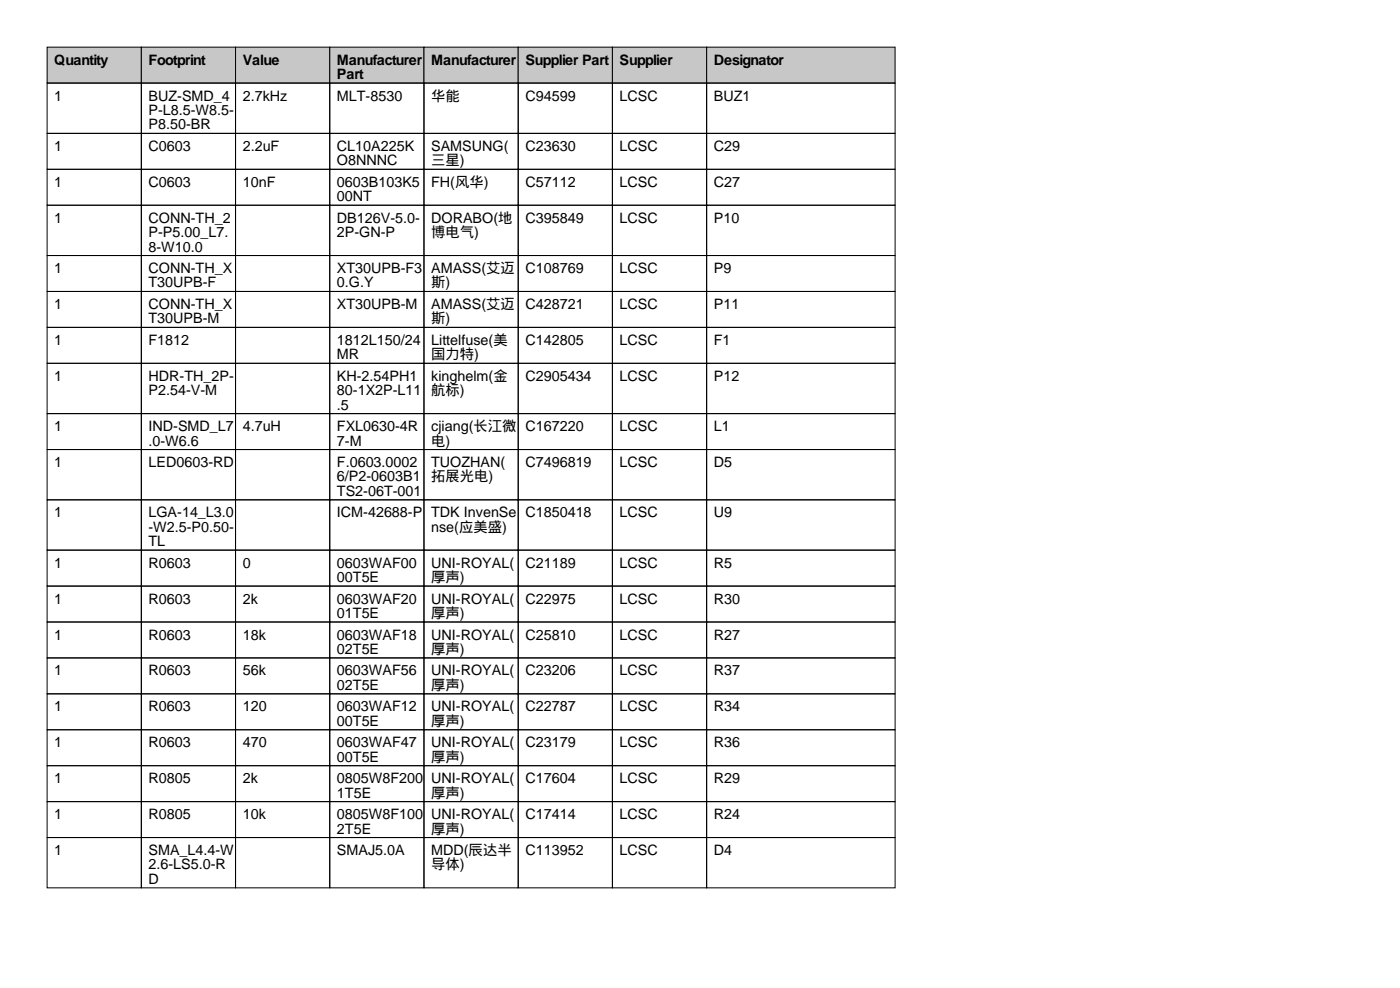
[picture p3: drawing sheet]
<svg xmlns="http://www.w3.org/2000/svg" width="297mm" height="210mm" viewBox="0 0 297 210" stroke-linecap="round" stroke-linejoin="round" font-family="sans-serif">
<defs><g id="words">
<g font-size="3">
<text x="11.5" y="13.7">Quantity</text>
<text x="31.5" y="13.7">Footprint</text>
<text x="51.5" y="13.7">Value</text>
<text x="71.5" y="13.7">Manufacturer</text>
<text x="71.5" y="16.8">Part</text>
<text x="91.5" y="13.7">Manufacturer</text>
<text x="111.5" y="13.7">Supplier Part</text>
<text x="131.5" y="13.7">Supplier</text>
<text x="151.5" y="13.7">Designator</text>
<text x="11.5" y="21.3">1</text>
<text x="31.5" y="21.3">BUZ-SMD_4</text>
<text x="51.5" y="21.3">2.7kHz</text>
<text x="71.5" y="21.3">MLT-8530</text>
<text x="91.5" y="21.3">华能</text>
<text x="111.5" y="21.3">C94599</text>
<text x="131.5" y="21.3">LCSC</text>
<text x="151.5" y="21.3">BUZ1</text>
<text x="31.5" y="24.4">P-L8.5-W8.5-</text>
<text x="31.5" y="27.4">P8.50-BR</text>
<text x="11.5" y="32">1</text>
<text x="31.5" y="32">C0603</text>
<text x="51.5" y="32">2.2uF</text>
<text x="71.5" y="32">CL10A225K</text>
<text x="71.5" y="35.1">O8NNNC</text>
<text x="91.5" y="32">SAMSUNG(</text>
<text x="91.5" y="35.1">三星)</text>
<text x="111.5" y="32">C23630</text>
<text x="131.5" y="32">LCSC</text>
<text x="151.5" y="32">C29</text>
<text x="11.5" y="39.6">1</text>
<text x="31.5" y="39.6">C0603</text>
<text x="51.5" y="39.6">10nF</text>
<text x="71.5" y="39.6">0603B103K5</text>
<text x="91.5" y="39.6">FH(风华)</text>
<text x="111.5" y="39.6">C57112</text>
<text x="131.5" y="39.6">LCSC</text>
<text x="151.5" y="39.6">C27</text>
<text x="11.5" y="47.2">1</text>
<text x="31.5" y="47.2">CONN-TH_2</text>
<text x="71.5" y="42.7">00NT</text>
<text x="71.5" y="47.2">DB126V-5.0-</text>
<text x="91.5" y="47.2">DORABO(地</text>
<text x="111.5" y="47.2">C395849</text>
<text x="131.5" y="47.2">LCSC</text>
<text x="151.5" y="47.2">P10</text>
<text x="31.5" y="50.3">P-P5.00_L7.</text>
<text x="31.5" y="53.3">8-W10.0</text>
<text x="71.5" y="50.3">2P-GN-P</text>
<text x="91.5" y="50.3">博电气)</text>
<text x="11.5" y="57.9">1</text>
<text x="31.5" y="57.9">CONN-TH_X</text>
<text x="71.5" y="57.9">XT30UPB-F3</text>
<text x="91.5" y="57.9">AMASS(艾迈</text>
<text x="111.5" y="57.9">C108769</text>
<text x="131.5" y="57.9">LCSC</text>
<text x="151.5" y="57.9">P9</text>
<text x="11.5" y="65.5">1</text>
<text x="31.5" y="61">T30UPB-F</text>
<text x="31.5" y="65.5">CONN-TH_X</text>
<text x="71.5" y="61">0.G.Y</text>
<text x="71.5" y="65.5">XT30UPB-M</text>
<text x="91.5" y="61">斯)</text>
<text x="91.5" y="65.5">AMASS(艾迈</text>
<text x="111.5" y="65.5">C428721</text>
<text x="131.5" y="65.5">LCSC</text>
<text x="151.5" y="65.5">P11</text>
<text x="31.5" y="68.6">T30UPB-M</text>
<text x="91.5" y="68.6">斯)</text>
<text x="11.5" y="73.2">1</text>
<text x="31.5" y="73.2">F1812</text>
<text x="71.5" y="73.2">1812L150/24</text>
<text x="71.5" y="76.2">MR</text>
<text x="91.5" y="73.2">Littelfuse(美</text>
<text x="91.5" y="76.2">国力特)</text>
<text x="111.5" y="73.2">C142805</text>
<text x="131.5" y="73.2">LCSC</text>
<text x="151.5" y="73.2">F1</text>
<text x="11.5" y="80.8">1</text>
<text x="31.5" y="80.8">HDR-TH_2P-</text>
<text x="31.5" y="83.8">P2.54-V-M</text>
<text x="71.5" y="80.8">KH-2.54PH1</text>
<text x="71.5" y="83.8">80-1X2P-L11</text>
<text x="91.5" y="80.8">kinghelm(金</text>
<text x="91.5" y="83.8">航标)</text>
<text x="111.5" y="80.8">C2905434</text>
<text x="131.5" y="80.8">LCSC</text>
<text x="151.5" y="80.8">P12</text>
<text x="71.5" y="86.9">.5</text>
<text x="11.5" y="91.4">1</text>
<text x="31.5" y="91.4">IND-SMD_L7</text>
<text x="31.5" y="94.5">.0-W6.6</text>
<text x="51.5" y="91.4">4.7uH</text>
<text x="71.5" y="91.4">FXL0630-4R</text>
<text x="71.5" y="94.5">7-M</text>
<text x="91.5" y="91.4">cjiang(长江微</text>
<text x="91.5" y="94.5">电)</text>
<text x="111.5" y="91.4">C167220</text>
<text x="131.5" y="91.4">LCSC</text>
<text x="151.5" y="91.4">L1</text>
<text x="11.5" y="99.1">1</text>
<text x="31.5" y="99.1">LED0603-RD</text>
<text x="71.5" y="99.1">F.0603.0002</text>
<text x="91.5" y="99.1">TUOZHAN(</text>
<text x="111.5" y="99.1">C7496819</text>
<text x="131.5" y="99.1">LCSC</text>
<text x="151.5" y="99.1">D5</text>
<text x="71.5" y="102.1">6/P2-0603B1</text>
<text x="71.5" y="105.2">TS2-06T-001</text>
<text x="91.5" y="102.1">拓展光电)</text>
<text x="11.5" y="109.7">1</text>
<text x="31.5" y="109.7">LGA-14_L3.0</text>
<text x="31.5" y="112.8">-W2.5-P0.50-</text>
<text x="71.5" y="109.7">ICM-42688-P</text>
<text x="91.5" y="109.7">TDK InvenSe</text>
<text x="91.5" y="112.8">nse(应美盛)</text>
<text x="111.5" y="109.7">C1850418</text>
<text x="131.5" y="109.7">LCSC</text>
<text x="151.5" y="109.7">U9</text>
<text x="31.5" y="115.8">TL</text>
<text x="11.5" y="120.4">1</text>
<text x="31.5" y="120.4">R0603</text>
<text x="51.5" y="120.4">0</text>
<text x="71.5" y="120.4">0603WAF00</text>
<text x="71.5" y="123.4">00T5E</text>
<text x="91.5" y="120.4">UNI-ROYAL(</text>
<text x="91.5" y="123.4">厚声)</text>
<text x="111.5" y="120.4">C21189</text>
<text x="131.5" y="120.4">LCSC</text>
<text x="151.5" y="120.4">R5</text>
<text x="11.5" y="128">1</text>
<text x="31.5" y="128">R0603</text>
<text x="51.5" y="128">2k</text>
<text x="71.5" y="128">0603WAF20</text>
<text x="71.5" y="131.1">01T5E</text>
<text x="91.5" y="128">UNI-ROYAL(</text>
<text x="91.5" y="131.1">厚声)</text>
<text x="111.5" y="128">C22975</text>
<text x="131.5" y="128">LCSC</text>
<text x="151.5" y="128">R30</text>
<text x="11.5" y="135.6">1</text>
<text x="31.5" y="135.6">R0603</text>
<text x="51.5" y="135.6">18k</text>
<text x="71.5" y="135.6">0603WAF18</text>
<text x="91.5" y="135.6">UNI-ROYAL(</text>
<text x="111.5" y="135.6">C25810</text>
<text x="131.5" y="135.6">LCSC</text>
<text x="151.5" y="135.6">R27</text>
<text x="11.5" y="143.3">1</text>
<text x="31.5" y="143.3">R0603</text>
<text x="51.5" y="143.3">56k</text>
<text x="71.5" y="138.7">02T5E</text>
<text x="71.5" y="143.3">0603WAF56</text>
<text x="91.5" y="138.7">厚声)</text>
<text x="91.5" y="143.3">UNI-ROYAL(</text>
<text x="111.5" y="143.3">C23206</text>
<text x="131.5" y="143.3">LCSC</text>
<text x="151.5" y="143.3">R37</text>
<text x="71.5" y="146.3">02T5E</text>
<text x="91.5" y="146.3">厚声)</text>
<text x="11.5" y="150.9">1</text>
<text x="31.5" y="150.9">R0603</text>
<text x="51.5" y="150.9">120</text>
<text x="71.5" y="150.9">0603WAF12</text>
<text x="71.5" y="153.9">00T5E</text>
<text x="91.5" y="150.9">UNI-ROYAL(</text>
<text x="91.5" y="153.9">厚声)</text>
<text x="111.5" y="150.9">C22787</text>
<text x="131.5" y="150.9">LCSC</text>
<text x="151.5" y="150.9">R34</text>
<text x="11.5" y="158.5">1</text>
<text x="31.5" y="158.5">R0603</text>
<text x="51.5" y="158.5">470</text>
<text x="71.5" y="158.5">0603WAF47</text>
<text x="71.5" y="161.5">00T5E</text>
<text x="91.5" y="158.5">UNI-ROYAL(</text>
<text x="91.5" y="161.5">厚声)</text>
<text x="111.5" y="158.5">C23179</text>
<text x="131.5" y="158.5">LCSC</text>
<text x="151.5" y="158.5">R36</text>
<text x="11.5" y="166.1">1</text>
<text x="31.5" y="166.1">R0805</text>
<text x="51.5" y="166.1">2k</text>
<text x="71.5" y="166.1">0805W8F200</text>
<text x="91.5" y="166.1">UNI-ROYAL(</text>
<text x="111.5" y="166.1">C17604</text>
<text x="131.5" y="166.1">LCSC</text>
<text x="151.5" y="166.1">R29</text>
<text x="11.5" y="173.7">1</text>
<text x="31.5" y="173.7">R0805</text>
<text x="51.5" y="173.7">10k</text>
<text x="71.5" y="169.2">1T5E</text>
<text x="71.5" y="173.7">0805W8F100</text>
<text x="91.5" y="169.2">厚声)</text>
<text x="91.5" y="173.7">UNI-ROYAL(</text>
<text x="111.5" y="173.7">C17414</text>
<text x="131.5" y="173.7">LCSC</text>
<text x="151.5" y="173.7">R24</text>
<text x="71.5" y="176.8">2T5E</text>
<text x="91.5" y="176.8">厚声)</text>
<text x="11.5" y="181.4">1</text>
<text x="31.5" y="181.4">SMA_L4.4-W</text>
<text x="31.5" y="184.4">2.6-LS5.0-R</text>
<text x="71.5" y="181.4">SMAJ5.0A</text>
<text x="91.5" y="181.4">MDD(辰达半</text>
<text x="91.5" y="184.4">导体)</text>
<text x="111.5" y="181.4">C113952</text>
<text x="131.5" y="181.4">LCSC</text>
<text x="151.5" y="181.4">D4</text>
<text x="31.5" y="187.5">D</text>
</g>
</g></defs>
<g fill="#c7c7c7" stroke="#000" stroke-width=".21">
<path d="M10 10h20v7.6h-20z"/>
<path d="M30 10h20v7.6h-20z"/>
<path d="M50 10h20v7.6h-20z"/>
<path d="M70 10h20v7.6h-20z"/>
<path d="M90 10h20v7.6h-20z"/>
<path d="M110 10h20v7.6h-20z"/>
<path d="M130 10h20v7.6h-20z"/>
<path d="M150 10h40v7.6h-40z"/>
</g>
<g fill="none" stroke="#000" stroke-width=".21">
<path d="M10 17.6h20v10.7h-20zM30 17.6h20v10.7h-20zM50 17.6h20v10.7h-20zM70 17.6h20v10.7h-20zM90 17.6h20v10.7h-20zM110 17.6h20v10.7h-20zM130 17.6h20v10.7h-20zM150 17.6h40v10.7h-40zM10 28.3h20v7.6h-20zM10 35.9h20v7.6h-20zM30 28.3h20v7.6h-20zM30 35.9h20v7.6h-20z"/>
<path d="M50 28.3h20v7.6h-20zM50 35.9h20v7.6h-20zM70 28.3h20v7.6h-20zM70 35.9h20v7.6h-20zM90 28.3h20v7.6h-20zM90 35.9h20v7.6h-20zM110 28.3h20v7.6h-20zM110 35.9h20v7.6h-20zM130 28.3h20v7.6h-20zM130 35.9h20v7.6h-20zM150 28.3h40v7.6h-40zM150 35.9h40v7.6h-40z"/>
<path d="M10 43.5h20v10.7h-20zM10 54.2h20v7.6h-20zM30 43.5h20v10.7h-20zM30 54.2h20v7.6h-20zM50 43.5h20v10.7h-20zM50 54.2h20v7.6h-20zM70 43.5h20v10.7h-20zM70 54.2h20v7.6h-20zM90 43.5h20v10.7h-20zM90 54.2h20v7.6h-20zM110 43.5h20v10.7h-20zM110 54.2h20v7.6h-20z"/>
<path d="M130 43.5h20v10.7h-20zM130 54.2h20v7.6h-20zM150 43.5h40v10.7h-40zM150 54.2h40v7.6h-40zM10 61.8h20v7.6h-20zM10 69.4h20v7.7h-20zM10 77.1h20v10.6h-20zM30 61.8h20v7.6h-20zM30 69.4h20v7.7h-20zM30 77.1h20v10.6h-20zM50 61.8h20v7.6h-20zM50 69.4h20v7.7h-20z"/>
<path d="M50 77.1h20v10.6h-20zM70 61.8h20v7.6h-20zM70 69.4h20v7.7h-20zM70 77.1h20v10.6h-20zM90 61.8h20v7.6h-20zM90 69.4h20v7.7h-20zM90 77.1h20v10.6h-20zM110 61.8h20v7.6h-20zM110 69.4h20v7.7h-20zM110 77.1h20v10.6h-20zM130 61.8h20v7.6h-20zM130 69.4h20v7.7h-20z"/>
<path d="M130 77.1h20v10.6h-20zM150 61.8h40v7.6h-40zM150 69.4h40v7.7h-40zM150 77.1h40v10.6h-40zM10 87.7h20v7.6h-20zM10 95.3h20v10.7h-20zM30 87.7h20v7.6h-20zM30 95.3h20v10.7h-20zM50 87.7h20v7.6h-20zM50 95.3h20v10.7h-20zM70 87.7h20v7.6h-20zM70 95.3h20v10.7h-20z"/>
<path d="M90 87.7h20v7.6h-20zM90 95.3h20v10.7h-20zM110 87.7h20v7.6h-20zM110 95.3h20v10.7h-20zM130 87.7h20v7.6h-20zM130 95.3h20v10.7h-20zM150 87.7h40v7.6h-40zM150 95.3h40v10.7h-40zM10 106h20v10.7h-20zM10 116.7h20v7.6h-20zM30 106h20v10.7h-20zM30 116.7h20v7.6h-20z"/>
<path d="M50 106h20v10.7h-20zM50 116.7h20v7.6h-20zM70 106h20v10.7h-20zM70 116.7h20v7.6h-20zM90 106h20v10.7h-20zM90 116.7h20v7.6h-20zM110 106h20v10.7h-20zM110 116.7h20v7.6h-20zM130 106h20v10.7h-20zM130 116.7h20v7.6h-20zM150 106h40v10.7h-40zM150 116.7h40v7.6h-40z"/>
<path d="M10 124.3h20v7.6h-20zM10 131.9h20v7.6h-20zM10 139.5h20v7.7h-20zM30 124.3h20v7.6h-20zM30 131.9h20v7.6h-20zM30 139.5h20v7.7h-20zM50 124.3h20v7.6h-20zM50 131.9h20v7.6h-20zM50 139.5h20v7.7h-20zM70 124.3h20v7.6h-20zM70 131.9h20v7.6h-20zM70 139.5h20v7.7h-20z"/>
<path d="M90 124.3h20v7.6h-20zM90 131.9h20v7.6h-20zM90 139.5h20v7.7h-20zM110 124.3h20v7.6h-20zM110 131.9h20v7.6h-20zM110 139.5h20v7.7h-20zM130 124.3h20v7.6h-20zM130 131.9h20v7.6h-20zM130 139.5h20v7.7h-20zM150 124.3h40v7.6h-40zM150 131.9h40v7.6h-40zM150 139.5h40v7.7h-40z"/>
<path d="M10 147.2h20v7.6h-20zM10 154.8h20v7.6h-20zM30 147.2h20v7.6h-20zM30 154.8h20v7.6h-20zM50 147.2h20v7.6h-20zM50 154.8h20v7.6h-20zM70 147.2h20v7.6h-20zM70 154.8h20v7.6h-20zM90 147.2h20v7.6h-20zM90 154.8h20v7.6h-20zM110 147.2h20v7.6h-20zM110 154.8h20v7.6h-20z"/>
<path d="M130 147.2h20v7.6h-20zM130 154.8h20v7.6h-20zM150 147.2h40v7.6h-40zM150 154.8h40v7.6h-40zM10 162.4h20v7.6h-20zM10 170h20v7.6h-20zM10 177.6h20v10.7h-20zM30 162.4h20v7.6h-20zM30 170h20v7.6h-20zM30 177.6h20v10.7h-20zM50 162.4h20v7.6h-20zM50 170h20v7.6h-20z"/>
<path d="M50 177.6h20v10.7h-20zM70 162.4h20v7.6h-20zM70 170h20v7.6h-20zM70 177.6h20v10.7h-20zM90 162.4h20v7.6h-20zM90 170h20v7.6h-20zM90 177.6h20v10.7h-20zM110 162.4h20v7.6h-20zM110 170h20v7.6h-20zM110 177.6h20v10.7h-20zM130 162.4h20v7.6h-20zM130 170h20v7.6h-20z"/>
<path d="M130 177.6h20v10.7h-20zM150 162.4h40v7.6h-40zM150 170h40v7.6h-40zM150 177.6h40v10.7h-40z"/>
</g>
<use href="#words"/>
</svg>
